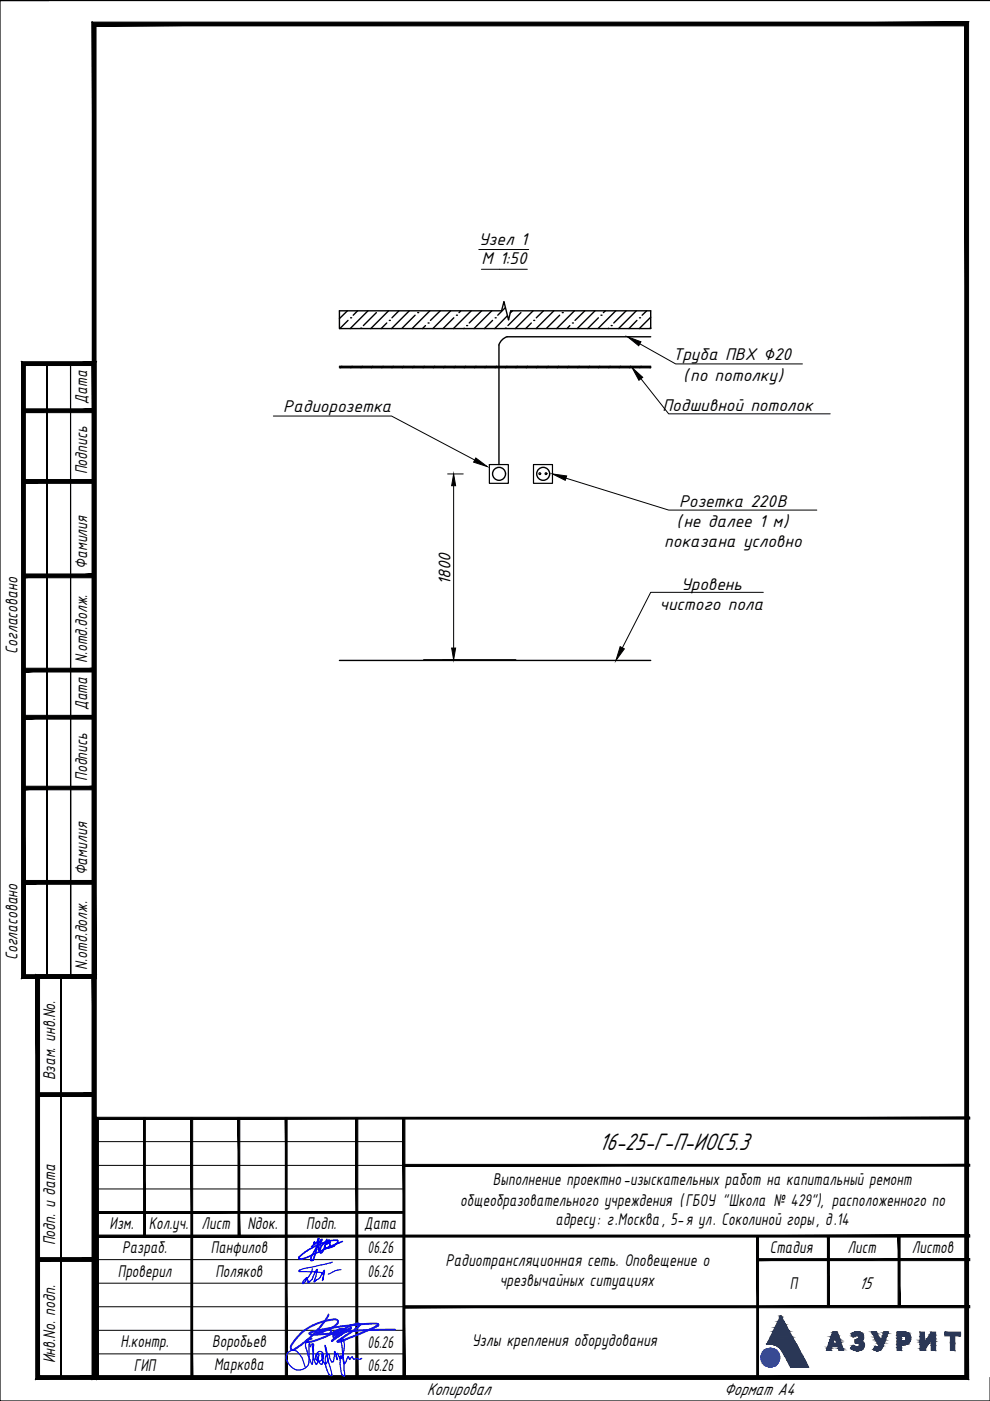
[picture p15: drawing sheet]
<svg xmlns="http://www.w3.org/2000/svg" width="210mm" height="297mm" viewBox="0 0 210 297" stroke-linecap="round" stroke-linejoin="round" font-family="sans-serif">
<defs><g id="words">
<text font-size="5.5" x="127" y="243.9">16-25-Г-П-ИОС5.3</text>
<g font-size="3.9">
<text x="101.5" y="51.9">Узел 1</text>
<text x="102.1" y="56.1">М 1:50</text>
<text x="142.6" y="76.4">Труба ПВХ ∅20</text>
<text x="144.9" y="80.8">(по потолку)</text>
<text x="18.5" y="85.6" transform="rotate(-90 18.5 85.6)">Дата</text>
<text x="60.1" y="87.4">Радиорозетка</text>
<text x="140.5" y="87.2">Подшивной потолок</text>
<text x="18.5" y="100.6" transform="rotate(-90 18.5 100.6)">Подпись</text>
<text x="144" y="107.4">Розетка 220В</text>
<text x="143.4" y="111.8">(не далее 1 м)</text>
<text x="140.8" y="116">показана условно</text>
<text x="18.5" y="120.6" transform="rotate(-90 18.5 120.6)">Фамилия</text>
<text x="95.5" y="124" transform="rotate(-90 95.5 124)">1800</text>
<text x="144.4" y="125.1">Уровень</text>
<text x="139.8" y="129.3">чистого пола</text>
<text x="3.7" y="138.6" transform="rotate(-90 3.7 138.6)">Согласовано</text>
<text x="18.5" y="140.6" transform="rotate(-90 18.5 140.6)">N.отд.долж.</text>
<text x="18.5" y="150.6" transform="rotate(-90 18.5 150.6)">Дата</text>
<text x="18.5" y="165.6" transform="rotate(-90 18.5 165.6)">Подпись</text>
<text x="18.5" y="185.6" transform="rotate(-90 18.5 185.6)">Фамилия</text>
<text x="3.7" y="203.6" transform="rotate(-90 3.7 203.6)">Согласовано</text>
<text x="18.5" y="205.6" transform="rotate(-90 18.5 205.6)">N.отд.долж.</text>
<text x="11.7" y="229.1" transform="rotate(-90 11.7 229.1)">Взам. инв.No.</text>
<text x="104.5" y="251.3">Выполнение проектно-изыскательных работ на капитальный ремонт</text>
<text x="97.6" y="255.6">общеобразовательного учреждения (ГБОУ &quot;Школа № 429&quot;), расположенного по</text>
<text x="23.2" y="260.5">Изм.</text>
<text x="31.5" y="260.5">Кол.уч.</text>
<text x="42.8" y="260.5">Лист</text>
<text x="52.5" y="260.5">Nдок.</text>
<text x="64.9" y="260.5">Подп.</text>
<text x="77.2" y="260.5">Дата</text>
<text x="117.8" y="259.7">адресу: г.Москва, 5-я ул. Соколиной горы, д.14</text>
<text x="11.7" y="264.1" transform="rotate(-90 11.7 264.1)">Подп. и дата</text>
<text x="25.9" y="265.8">Разраб.</text>
<text x="44.7" y="265.8">Панфилов</text>
<text x="77.9" y="265.8">06.26</text>
<text x="94.5" y="268.5">Радиотрансляционная сеть. Оповещение о</text>
<text x="163.2" y="265.8">Стадия</text>
<text x="179.7" y="265.7">Лист</text>
<text x="193.3" y="265.7">Листов</text>
<text x="25" y="270.7">Проверил</text>
<text x="45.7" y="270.7">Поляков</text>
<text x="77.9" y="270.7">06.26</text>
<text x="105.9" y="272.7">чрезвычайных ситуациях</text>
<text x="167.4" y="273.2">П</text>
<text x="182.2" y="273.3">15</text>
<text x="25.6" y="285.7">Н.контр.</text>
<text x="45" y="285.5">Воробьев</text>
<text x="77.9" y="285.8">06.26</text>
<text x="100" y="285.4">Узлы крепления оборудования</text>
<text x="11.7" y="289.1" transform="rotate(-90 11.7 289.1)">Инв.No. подп.</text>
<text x="28.4" y="290.6">ГИП</text>
<text x="45.4" y="290.5">Маркова</text>
<text x="77.9" y="290.8">06.26</text>
<text x="90.5" y="295.8">Копировал</text>
<text x="153.5" y="295.8">Формат А4</text>
</g>
</g></defs>
<g fill="none" stroke="#000" stroke-width=".3">
<path d="M72 65.9h34.3l.5-1.9 1 3.8 .5-1.9h29.7v3.8h-66zM72 78h66M72 77.7h66M72.5 77.7l-.3 .3M73.7 65.9l-1.7 1.6M73.8 67.9l-1.7 1.8M74.3 67.4h.1M74.7 77.7l-.3 .3M75.8 65.9l-.9 .9M76.5 69.6h.1M76.8 77.7l-.3 .3M78 65.9l-3.7 3.8"/>
<path d="M79 77.7l-.3 .3M79.8 66.3l-2.8 2.7M81.2 77.7l-.3 .3M82 68.5l-1.2 1.2M82.4 65.9l-3.8 3.8M82.5 67.9h.1M83.4 77.7l-.3 .3M84.6 65.9l-1.5 1.5M85.6 77.7l-.3 .3M86.8 65.9l-3.8 3.8M87.8 77.7l-.3 .3M88 66.8l-2.7 2.8"/>
<path d="M88.6 66.3h.1M90 77.7l-.3 .3M90.2 69l-.6 .7M90.8 68.5h.1M91.1 65.9l-3.7 3.8M92.2 77.7l-.3 .3M93.3 65.9l-2 2M94.4 77.7l-.3 .3M95.5 65.9l-3.7 3.8M96.2 67.4l-2.3 2.3M96.6 77.7l-.3 .3M96.8 66.8h.1"/>
<path d="M97.7 65.9l-.4 .4M98.4 69.6l-.1 .1M98.7 77.7l-.3 .3M98.9 69h.1M99.9 65.9l-3.8 3.8M100.9 77.7l-.3 .3M102.1 65.9l-2.6 2.6M103.1 77.7l-.3 .3M104.3 65.9l-3.8 3.8M104.4 67.9l-1.7 1.8M105 67.4h.1M105.3 77.7l-.3 .3"/>
<path d="M105.8 73.2v25.3M107.1 69.6h.1M107.1 65.2l-1.6 1.6M107.5 77.7l-.3 .3M107.6 67l-2.7 2.7M108.7 65.9l-.5 .5M109.7 77.7l-.3 .3M110.4 66.3l-2.7 2.7M111.8 77.7l-.2 .3M112.6 68.5l-1.1 1.2M113 65.9l-3.7 3.8M113.2 67.9h.1"/>
<path d="M114 77.7l-.3 .3M115.2 65.9l-1.5 1.5M116.2 77.7l-.2 .3M117.4 65.9l-3.7 3.8M118.4 77.7l-.2 .3M118.7 66.8l-2.8 2.8M119.2 66.3h.1M120.6 77.7l-.3 .3M120.8 69l-.6 .7M121.4 68.5h.1M121.8 65.9l-3.8 3.8M122.8 77.7l-.3 .3"/>
<path d="M124 65.9l-2.1 2M125 77.7l-.3 .3M126.2 65.9l-3.8 3.8M126.9 67.4l-2.3 2.3M127.2 77.7l-.3 .3M127.4 66.8h.1M128.4 65.9l-.5 .4M129 69.6l-.1 .1M129.4 77.7l-.3 .3M129.6 69h.1M130.6 65.9l-3.8 3.8M131.6 77.7l-.3 .3"/>
<path d="M132.8 65.9l-2.7 2.6M133.7 77.7l-.2 .3M134.9 65.9l-3.8 3.8M135 67.9l-1.7 1.8M135.6 67.4h.1M135.9 77.7l-.3 .3M137.1 65.9l-1 .9M137.8 69.6h.1M138 71.4h-30.5a2.82 2.82 0 0 0-1.7 1.7M138 77.8l-.2 .2M138 67.3l-2.4 2.4M89.8 139.9h19.5"/>
<path d="M72 140h66"/>
<circle cx="105.8" cy="100.5" r="1.38"/>
<circle cx="115.2" cy="100.5" r="1.38"/>
</g>
<path d="M101.5 52.9h10.6M102.1 57.1h9.7M135.6 72.9l7.7 4.3h26.8M58 88.2h25l17.6 9.3M135.9 80.3l5.9 7.4h34.2M94.9 100.5h3.3M96.2 103v34.4M120 101.4l21.8 6.7h31.4M93.9 139.9h3.5M161.8 125.6h-23.8l-6 11.8" fill="none" stroke="#000" stroke-width=".21"/>
<path d="M133.1 71.4l2.8 1.1-.5 .8zM100.9 97.1l2.4 1.8-2.9-.9zM134 78l2.3 2-.8 .6zM96.2 100.5l.4 2.5h-.8zM117.1 100.5l3 .4-.3 .9zM95.8 137.4h.8l-.4 2.5zM131.5 137.1l.9 .5-1.8 2.4z" fill="#000" stroke="#000" stroke-width=".21"/>
<!-- layer: 0 -->
<g fill="none" stroke="#000" stroke-width=".25">
<path d="M103.8 98.5h4v4h-4zM113.1 98.5h4v4h-4z"/>
<circle cx="114.4" cy="100.4" r=".19"/>
<circle cx="115.8" cy="100.4" r=".19"/>
</g>
<g fill="#000" stroke="#000" stroke-width=".21">
<path d="M4.6 76.7l.8 .8 15-.8zM5.4 77.5l15-.8-.8 .8zM20.4 76.7l-.8 .8 .8 130zM19.6 77.5l.8 130-.8-.8zM4.6 207.5h15.8l-.8-.8zM4.6 207.5l.8-.8h14.2zM4.6 76.7v130.8l.8-.8zM4.6 76.7l.8 .8v129.2z"/>
<path d="M5 86.7v.8l15-.8zM5 87.5l15-.8v.8z"/>
<path d="M5 101.7v.8l15-.8zM5 102.5l15-.8v.8z"/>
<path d="M5 121.7v.8l15-.8zM5 122.5l15-.8v.8z"/>
<path d="M5 141.7v.8l15-.8zM5 142.5l15-.8v.8z"/>
<path d="M5 151.7v.8l15-.8zM5 152.5l15-.8v.8z"/>
<path d="M5 166.7v.8l15-.8zM5 167.5l15-.8v.8z"/>
<path d="M5 186.7v.8l15-.8zM5 187.5l15-.8v.8z"/>
<path d="M9.9 77.1l.1 130zM9.9 77.1l.1 130z"/>
<path d="M13 207.1v84.9zM13 207.1v84.9z"/>
<path d="M14.9 77.1l.1 130zM14.9 77.1l.1 130z"/>
<path d="M8 231.7v.8l12-.8zM8 232.5l12-.8v.8z"/>
<path d="M8 266.6v.8l12-.8zM8 267.4l12-.8v.8z"/>
<path d="M8.4 291.7l-.8 .8 12-.8zM7.6 292.5l12-.8 .8 .8zM19.6 207.5v84.2l.8 .8zM19.6 207.5l.8-.8v85.8zM8.4 207.5h11.2l.8-.8zM7.6 206.7h12.8l-12 .8zM7.6 206.7l.8 85v-84.2zM7.6 206.7l.8 85-.8 .8z"/>
<path d="M204.6 5.5v286.2l.8 .8zM205.4 4.7v287.8l-.8-287zM20.4 5.5h184.2l.8-.8zM19.6 4.7h185.8l-185 .8zM19.6 4.7l.8 287v-286.2zM19.6 4.7l.8 287-.8 .8zM20.4 291.7l-.8 .8 185-.8zM19.6 292.5l185-.8 .8 .8z"/>
</g>
<path d="M0 .1h10.4M209.9 .1h-209.9v296.9h209.9v-5" fill="none" stroke="#000" stroke-width=".25"/>
<g fill="#000" stroke="#000" stroke-width=".21">
<path d="M30.4 237.1l.4 25v-25zM30.4 237.1l.4 25h-.4z"/>
<path d="M40.5 237.1l.4 54.9v-54.9zM40.5 237.1l.4 54.9h-.4z"/>
<path d="M50.5 237.1l.3 25v-25zM50.5 237.1l.3 25h-.3z"/>
<path d="M60.5 237.1l.4 54.9v-54.9zM60.5 237.1l.4 54.9h-.4z"/>
<path d="M75.4 237.1l.5 54.9v-54.9zM75.4 237.1l.5 54.9h-.5z"/>
<path d="M85.4 237.1l.5 54.9v-54.9zM85.4 237.1l.5 54.9h-.5z"/>
<path d="M20.9 237.3h184.7v-.4zM20.4 236.9h185.2l-184.7 .4zM20.4 236.9l.5 55.1v-54.7zM20.4 236.9l.5 55.1h-.5z"/>
<path d="M20.7 256.9v.3l64.9-.3zM20.7 257.2l64.9-.3v.3z"/>
<path d="M85.6 247.3h120v-.4zM85.6 246.9h120l-120 .4z"/>
<path d="M20.7 261.9v.4l184.9-.4zM20.7 262.3l184.9-.4v.4z"/>
<path d="M85.6 276.8v.5l120-.5zM85.6 277.3l120-.5v.5z"/>
<path d="M160.4 262.1l.4 29.9v-29.9zM160.4 262.1l.4 29.9h-.4z"/>
<path d="M175.4 262.1l.5 15v-15zM175.4 262.1l.5 15h-.5z"/>
<path d="M190.4 262.1l.4 15v-15zM190.4 262.1l.4 15h-.4z"/>
<path d="M160.7 267.3h44.9v-.4zM160.7 266.9h44.9l-44.9 .4z"/>
</g>
<path d="M20.7 242h64.9M20.7 247.1h64.9M20.7 252.1h64.9M20.7 267.1h64.9M20.7 272.1h64.9M20.7 277.1h64.9M20.7 282.1h64.9M20.7 287h64.9" fill="none" stroke="#000" stroke-width=".21"/>
<!-- layer: 0 -->
<path d="M67.2 264.4a.23 .23 0 0 1 .4-.1 .23 .23 0 0 1 0 .4v.4l.4-.4M67.9 264.1l.4-1.4-.8 .9-1.6 3.1a.34 .34 0 0 0 0 .4 .34 .34 0 0 0 .3 .2l.3-.4 .4-1.1 .7-3.2-.4 .7a.33 .33 0 0 1-.2 .4 .33 .33 0 0 1-.4-.1l.1-.3-.2 .6-.5 .4M69.3 262.7l-.6 2.1-.3 .6a.33 .33 0 0 1-.5 .2 .33 .33 0 0 1-.1-.6l.4-.9 .9-.8a.72 .72 0 0 1 .9-.2l-.2 .4-.8 .3 .1-.2h.4a.41 .41 0 0 1 .5 .2 .41 .41 0 0 1-.2 .5l-.3 .2a.35 .35 0 0 1-.4 .1 .35 .35 0 0 1-.2-.4M72.6 263.2l-1.9 .8-5.3 2.5-1.4 .4h-.5a.3 .3 0 0 1-.1-.4 .3 .3 0 0 1 .2-.2l1.3-1 1.9-1.1 2.5-1 1.9-.2a.37 .37 0 0 1 .4 .2 .37 .37 0 0 1-.2 .5l-1.1 .7-1.1 .3" fill="none" stroke="#00f" stroke-width=".34"/>
<!-- layer: Stamp|Stamp$0$_STAMP -->
<g fill="#2a3756" stroke="#2a3756" stroke-width=".21">
<path d="M162.6 285h.1z"/>
<path d="M191.5 283.2h1.5z"/>
<path d="M192.1 284h1z"/>
<path d="M191.7 284.3h1.3z"/>
<path d="M184.8 282.4h.5z"/>
<path d="M187.1 283.3h.9z"/>
<path d="M185.6 286.3h.8z"/>
<path d="M185.8 286.4h.5z"/>
<path d="M181.7 282.3h.2z"/>
<path d="M182 283.9h1z"/>
<path d="M181.8 284h1.2z"/>
<path d="M181.5 284h1.5z"/>
<path d="M181.3 284.7h1.8z"/>
<path d="M181.9 284.8h1.2z"/>
<path d="M180.9 285.2l.1 .1h-.2z"/>
<path d="M182.1 285.5h1.1z"/>
<path d="M180.4 285.9h2.6z"/>
<path d="M181.2 286.3h1.2z"/>
<path d="M181.5 286.4h.6z"/>
<path d="M175.2 286.3h1z"/>
<path d="M165.5 279h.1zM165.5 279h.1z"/>
<path d="M165.5 279l.2 .2zM165.5 279l.2 .2h-.3z"/>
<path d="M165.4 279.2l.4 .1-.1-.1zM165.4 279.2l.4 .1h-.5z"/>
<path d="M165.3 279.3l.8 .7-.3-.7zM165.3 279.3l.8 .7h-1.1z"/>
<path d="M165 280l1.3 .3-.2-.3zM165 280l1.3 .3h-1.4z"/>
<path d="M164.9 280.3l1.6 .5-.2-.5zM164.9 280.3l1.6 .5h-1.9z"/>
<path d="M164.6 280.8l2.2 .4-.3-.4zM164.6 280.8l2.2 .4h-2.4z"/>
<path d="M164.4 281.2l2.5 .3-.1-.3zM164.4 281.2l2.5 .3h-2.6z"/>
<path d="M164.3 281.5l3 .7-.4-.7zM164.3 281.5l3 .7h-3.4z"/>
<path d="M163.9 282.2l3.5 .1zM163.9 282.2l3.5 .1z"/>
<path d="M163.9 282.3l4.1 1.1-.6-1.1zM163.9 282.3l4.1 1.1h-4.7z"/>
<path d="M163.3 283.4l4.8 .3-.1-.3zM163.3 283.4l4.8 .3h-4.9z"/>
<path d="M163.2 283.7l5.3 .6-.4-.6zM163.2 283.7l5.3 .6h-5.6z"/>
<path d="M162.9 284.3l5.6 .1zM162.9 284.3l5.6 .1z"/>
<path d="M162.9 284.4l5.8 .4-.2-.4zM162.9 284.4l5.8 .4h-6z"/>
<path d="M162.7 284.8l6.1 .2-.1-.2zM162.7 284.8l6.1 .2h-6.2z"/>
<path d="M162.6 285h.6zM162.6 285h.7z"/>
<path d="M163.3 285h5.5zM163.3 285h5.5z"/>
<path d="M162.6 285h.6zM162.6 285h.3z"/>
<path d="M163.5 285h5.4zM163.5 285h5.4z"/>
<path d="M162.6 285h.3zM162.6 285h.1z"/>
<path d="M163.7 285h5.2zM163.7 285h5.2z"/>
<path d="M163.7 285l5.2 .1zM163.7 285l5.2 .1z"/>
<path d="M163.8 285.1h5.1zM163.8 285.1h5.1z"/>
<path d="M164 285.1h4.9zM164 285.1h4.9z"/>
<path d="M164.2 285.1l4.8 .1zM164.2 285.1l4.8 .1z"/>
<path d="M164.3 285.2l4.7 .1zM164.3 285.2l4.7 .1z"/>
<path d="M164.5 285.3l4.5 .1zM164.5 285.3l4.5 .1z"/>
<path d="M164.7 285.4h4.4zM164.7 285.4h4.4z"/>
<path d="M164.8 285.4l4.4 .2-.1-.2zM164.8 285.4l4.4 .2h-4.2z"/>
<path d="M165 285.6l4.2 .1zM165 285.6l4.2 .1zM165.1 285.7h4.1zM165.1 285.7h4.1z"/>
<path d="M165.1 285.7l4.2 .1-.1-.1zM165.1 285.7l4.2 .1h-4z"/>
<path d="M165.3 285.8l4 .1v-.1zM165.3 285.8l4 .1h-3.9z"/>
<path d="M165.4 285.9l4 .1-.1-.1zM165.4 285.9l4 .1h-3.9z"/>
<path d="M165.5 286l4 .2-.1-.2zM165.5 286l4 .2h-3.9z"/>
<path d="M165.6 286.2l3.9 .1zM165.6 286.2l3.9 .1z"/>
<path d="M165.7 286.3l3.9 .2-.1-.2zM165.7 286.3l3.9 .2h-3.8z"/>
<path d="M165.8 286.5l3.9 .1-.1-.1zM165.8 286.5l3.9 .1h-3.8z"/>
<path d="M165.9 286.6l4.1 .4-.3-.4zM165.9 286.6l4.1 .4h-3.9z"/>
<path d="M166.1 287l4.2 .6-.3-.6zM166.1 287l4.2 .6h-3.9z"/>
<path d="M166.4 287.6h3.9zM166.4 287.6h3.9z"/>
<path d="M166.4 287.6l4.2 .6-.3-.6zM166.4 287.6l4.2 .6h-3.8z"/>
<path d="M166.8 288.2l3.9 .2-.1-.2zM166.8 288.2l3.9 .2h-3.9z"/>
<path d="M166.8 288.4l4.1 .4-.2-.4zM166.8 288.4l4.1 .4h-3.8z"/>
<path d="M167.1 288.8l4.1 .6-.3-.6zM167.1 288.8l4.1 .6h-3.9z"/>
<path d="M167.3 289.4l4.1 .4-.2-.4zM167.3 289.4l4.1 .4h-3.8z"/>
<path d="M167.6 289.8h3.8zM167.6 289.8h3.3z"/>
<path d="M167.6 289.8h1.9zM167.6 289.8h3.3z"/>
<path d="M200.3 282.4l3.4 .4v-.4zM200.3 282.4l3.4 .4h-3.4z"/>
<path d="M200.3 282.8l3.4 .4v-.4zM200.3 282.8l3.4 .4h-3.4z"/>
<path d="M201.5 283.2l.9 1.6v-1.6zM201.5 283.2l.9 1.6h-.9z"/>
<path d="M201.5 284.8l.9 1.5v-1.5zM201.5 284.8l.9 1.5h-.9z"/>
<path d="M197.4 282.4l1 .6v-.6zM197.4 282.4l1 .6h-1.3z"/>
<path d="M195.1 282.4l.9 1v-1zM195.1 282.4l.9 1h-.9z"/>
<path d="M197.1 283l1.3 .8v-.8zM197.1 283l1.3 .8h-1.8z"/>
<path d="M197.5 283.8l.9 .1zM197.5 283.8l.9 .1z"/>
<path d="M196.6 283.8h.9zM196.6 283.8l.8 .1z"/>
<path d="M196.6 283.9h.8zM196.6 283.9h.8z"/>
<path d="M197.5 283.9l.9 .1v-.1zM197.5 283.9l.9 .1h-1z"/>
<path d="M196.5 283.9l.8 .2 .1-.2zM196.5 283.9l.8 .2h-.9z"/>
<path d="M196.4 284.1h.9zM196.4 284.1l.9 .1z"/>
<path d="M195.1 283.4l.9 .8v-.8zM195.1 283.4l.9 .8h-.9z"/>
<path d="M197.4 284l1 .4v-.4zM197.4 284l1 .4h-1z"/>
<path d="M195.1 284.2l.9 .2v-.2zM195.1 284.2l.9 .2h-.9z"/>
<path d="M197.4 284.4l1 .1zM197.4 284.4l1 .1z"/>
<path d="M196.4 284.2l.7 .4 .2-.4zM196.4 284.2l.7 .4h-.9z"/>
<path d="M196.2 284.6h.9zM196.2 284.6h.9z"/>
<path d="M195.1 284.4l.9 .2v-.2zM195.1 284.4l.9 .2h-.9z"/>
<path d="M196.1 284.6l.8 .2 .2-.2zM196.1 284.6l.8 .2h-.9z"/>
<path d="M196 284.8h.9zM196 284.8l.9 .1z"/>
<path d="M195.1 284.6l.9 .3v-.3zM195.1 284.6l.9 .3h-.9z"/>
<path d="M195.1 284.9l1.7 .2 .1-.2zM195.1 284.9l1.7 .2h-1.7z"/>
<path d="M197.4 284.5l1 .8v-.8zM197.4 284.5l1 .8h-1z"/>
<path d="M195.1 285.1l1.1 .9 .6-.9zM195.1 285.1l1.1 .9h-1.1z"/>
<path d="M197.4 285.3l1 1v-1zM197.4 285.3l1 1h-1z"/>
<path d="M195.1 286l.9 .3 .2-.3zM195.1 286l.9 .3h-.9z"/>
<path d="M190.2 282.4h1.7zM190.2 282.4h1.7z"/>
<path d="M190.2 282.4h1.9zM190.2 282.4h1.9z"/>
<path d="M190.2 282.4l2 .1zM190.2 282.4l2 .1z"/>
<path d="M190.2 282.5h2.2zM190.2 282.5h2.2z"/>
<path d="M190.2 282.5l2.3 .1zM190.2 282.5l2.3 .1z"/>
<path d="M190.2 282.6h2.4zM190.2 282.6h2.4z"/>
<path d="M190.2 282.6l2.5 .2-.1-.2zM190.2 282.6l2.5 .2h-2.5z"/>
<path d="M190.2 282.8l2.6 .1zM190.2 282.8l2.6 .1z"/>
<path d="M190.2 282.9h2.7zM190.2 282.9h2.7z"/>
<path d="M190.2 282.9l2.7 .1zM190.2 282.9l2.7 .1z"/>
<path d="M190.2 283l2.8 .1zM190.2 283l2.8 .1z"/>
<path d="M190.2 283.1l2.8 .1zM190.2 283.1l2.8 .1z"/>
<path d="M191.1 283.2h1.9zM191.1 283.2h1.9zM191.5 283.2h1.5z"/>
<path d="M191.8 283.2h1.2zM191.8 283.2h1.2z"/>
<path d="M191.8 283.2l1.2 .1zM191.8 283.2l1.2 .1z"/>
<path d="M191.9 283.3h1.1zM191.9 283.3h1.1z"/>
<path d="M191.9 283.3l1.1 .1zM191.9 283.3l1.1 .1z"/>
<path d="M192 283.4h1zM192 283.4h1z"/>
<path d="M192.1 283.4l1 .1zM192.1 283.4l1 .1z"/>
<path d="M192.1 283.5h1zM192.1 283.5h1z"/>
<path d="M192.1 283.5l1 .1zM192.1 283.5l1 .1z"/>
<path d="M190.2 283.2l.9 .5v-.5zM190.2 283.2l.9 .5h-.9z"/>
<path d="M192.1 283.6l1 .1v-.1zM192.1 283.6l1 .1h-1zM192.1 283.7h1zM192.1 283.7h1z"/>
<path d="M192.1 283.7l1 .2v-.2zM192.1 283.7l1 .2h-1z"/>
<path d="M192.1 283.9l1 .1zM192.1 283.9l1 .1z"/>
<path d="M192.1 284h1zM192.1 284h1zM192.1 284h1z"/>
<path d="M192.1 284h1zM192.1 284l.9 .1z"/>
<path d="M192.1 284.1h.9zM192 284.1h1z"/>
<path d="M192 284.1l1 .1zM192 284.1l1 .1z"/>
<path d="M192 284.2h1zM191.9 284.2h1.1z"/>
<path d="M191.9 284.2l1.1 .1zM191.9 284.3h1.1z"/>
<path d="M191.9 284.3h1.1zM191.8 284.3h1.2z"/>
<path d="M191.8 284.3h1.2zM191.7 284.3h1.3zM191.5 284.3h1.5z"/>
<path d="M190.2 283.7l.9 .6v-.6zM190.2 283.7l.9 .6h-.9z"/>
<path d="M190.2 284.3h2.8zM190.2 284.3h2.8z"/>
<path d="M190.2 284.3h2.8zM190.2 284.3l2.8 .1z"/>
<path d="M190.2 284.4h2.8zM190.2 284.4h2.8z"/>
<path d="M190.2 284.4l2.6 .2 .2-.2zM190.2 284.4l2.6 .2h-2.6z"/>
<path d="M190.2 284.6l2.5 .2 .1-.2zM190.2 284.6l2.5 .2h-2.5z"/>
<path d="M190.2 284.8l2.4 .1 .1-.1zM190.2 284.8l2.4 .1h-2.4z"/>
<path d="M190.2 284.9h2.4zM190.2 284.9l2.2 .1z"/>
<path d="M190.2 285h2.2zM190.2 285l2 .1z"/>
<path d="M190.2 285.1h2zM190.2 285.1h1.9z"/>
<path d="M190.2 285.1h1.6zM190.2 285.1h1.9z"/>
<path d="M190.2 285.1h1.6zM190.2 285.1h1.3z"/>
<path d="M190.2 285.1l.9 .6v-.6zM190.2 285.1l.9 .6h-.9z"/>
<path d="M190.2 285.7l.9 .6v-.6zM190.2 285.7l.9 .6h-.9z"/>
<path d="M184.8 282.4h1.1zM184.8 282.4h1.1z"/>
<path d="M187.4 282.4h.8zM187.4 282.4h.8z"/>
<path d="M187.4 282.4h1zM187.4 282.4h1z"/>
<path d="M187.4 282.4h1zM187.4 282.4l.9 .1z"/>
<path d="M187.4 282.5l.9 .2v-.2zM187.4 282.5l.9 .2h-1z"/>
<path d="M184.8 282.4l1.3 .4-.2-.4zM184.8 282.4l1.3 .4h-1.1z"/>
<path d="M185 282.8l1.1 .1zM185 282.8l1.1 .1z"/>
<path d="M187.3 282.7l.7 .6 .3-.6zM187.3 282.7l.7 .6h-.9zM187.1 283.3h.9z"/>
<path d="M185 282.9l1.4 .6-.3-.6zM185 282.9l1.4 .6h-1z"/>
<path d="M185.4 283.5l1.1 .3-.1-.3zM185.4 283.5l1.1 .3h-1z"/>
<path d="M187.1 283.3l.7 .6 .2-.6zM187.1 283.3l.7 .6h-.9z"/>
<path d="M185.5 283.8l1.1 .2-.1-.2zM185.5 283.8l1.1 .2h-1z"/>
<path d="M186.9 283.9l.8 .2 .1-.2zM186.9 283.9l.8 .2h-.9z"/>
<path d="M186.8 284.1l.9 .2v-.2zM186.8 284.1l.9 .2h-.9z"/>
<path d="M185.6 284l1.1 .3-.1-.3zM185.6 284l1.1 .3h-.9z"/>
<path d="M186.8 284.3h.9zM186.8 284.3h.8zM186.7 284.3h.9zM186.7 284.3h.9z"/>
<path d="M185.8 284.3h.9zM185.8 284.3h.9z"/>
<path d="M185.8 284.3l1.7 .4 .1-.4zM185.8 284.3l1.7 .4h-1.5z"/>
<path d="M186 284.7l1.4 .2 .1-.2zM186 284.7l1.4 .2h-1.3z"/>
<path d="M186.1 284.9l1.1 .4 .2-.4zM186.1 284.9l1.1 .4h-.9z"/>
<path d="M186.3 285.3h.9zM186.3 285.3l.9 .1z"/>
<path d="M186.3 285.4h.9zM186.3 285.4h.9zM186.3 285.4h.9zM186.3 285.4h.9z"/>
<path d="M185.5 285.5h.2zM185.5 285.5h.2z"/>
<path d="M186.3 285.4h.9zM186.3 285.4l.9 .1z"/>
<path d="M185.5 285.5h.3zM185.5 285.5h.3z"/>
<path d="M186.3 285.5l.9 .1zM186.3 285.5l.9 .1h-1z"/>
<path d="M185.5 285.5l.3 .1zM185.5 285.5l.3 .1z"/>
<path d="M185.5 285.6h.4zM185.5 285.6h.4z"/>
<path d="M186.2 285.6h1zM186.1 285.6h1z"/>
<path d="M185.5 285.6h.5zM185.5 285.6h.5z"/>
<path d="M186.1 285.6h1zM186.1 285.6h1z"/>
<path d="M185.5 285.6h.6zM185.5 285.6h.6z"/>
<path d="M185.5 285.6h1.6zM185.5 285.6h1.6z"/>
<path d="M185.5 285.6l1.6 .1v-.1zM185.5 285.6l1.6 .1h-1.7z"/>
<path d="M185.4 285.7l1.5 .2 .2-.2zM185.4 285.7l1.5 .2h-1.6z"/>
<path d="M185.3 285.9h1.6zM185.3 285.9h1.6z"/>
<path d="M185.3 285.9h1.6zM185.3 285.9l1.6 .1z"/>
<path d="M185.2 286h1.7zM185.2 286l1.6 .1zM185.2 286.1h1.6zM185.2 286.1h1.6z"/>
<path d="M185.2 286.1h1.6zM185.2 286.1l1.5 .1z"/>
<path d="M185.2 286.2h1.5zM185.2 286.2h1.5z"/>
<path d="M185.3 286.2h1.4zM185.3 286.2h1.3z"/>
<path d="M185.3 286.2h1.3zM185.3 286.2h1.3z"/>
<path d="M185.4 286.2h1.2zM185.4 286.2l1.2 .1z"/>
<path d="M185.5 286.3h1.1zM185.5 286.3h1z"/>
<path d="M185.5 286.3h1zM185.5 286.3h.9zM185.6 286.3h.8z"/>
<path d="M185.6 286.3h.8zM185.6 286.3l.7 .1z"/>
<path d="M185.7 286.4h.6zM185.7 286.4h.6z"/>
<path d="M185.9 286.4h.2zM185.8 286.4h.3z"/>
<path d="M181.7 282.3h.4zM181.6 282.3h.5z"/>
<path d="M181.6 282.3l.5 .1zM181.5 282.4h.6z"/>
<path d="M181.5 282.4h.7zM181.3 282.4h.9z"/>
<path d="M181.3 282.4h1zM181.3 282.4h1z"/>
<path d="M181.3 282.4h1.1zM181.2 282.4h1.2z"/>
<path d="M181.2 282.4l1.3 .1zM181.1 282.5h1.4z"/>
<path d="M181.1 282.5h1.4zM181 282.5h1.5z"/>
<path d="M181 282.5l1.6 .1zM180.9 282.6h1.7zM180.9 282.6h1.7zM180.9 282.6h1.7z"/>
<path d="M180.9 282.6h1.8zM180.7 282.6h2z"/>
<path d="M180.7 282.6l2.1 .1zM180.7 282.6l2.1 .1z"/>
<path d="M180.7 282.7h2.1zM180.6 282.7h2.2z"/>
<path d="M180.6 282.7l2.3 .1zM180.6 282.7l2.3 .1h-2.4zM180.5 282.8h2.4zM180.5 282.8h2.4z"/>
<path d="M180.5 282.8l2.5 .2-.1-.2zM180.5 282.8l2.5 .2h-2.4zM180.6 283h2.4zM180.6 283h2.4z"/>
<path d="M180.6 283l2.4 .2v-.2zM180.6 283l2.4 .2h-2.3z"/>
<path d="M180.7 283.2h2.4zM180.7 283.2h2.4z"/>
<path d="M180.7 283.2h1zM180.7 283.2h.9z"/>
<path d="M181.7 283.2h1.4zM181.7 283.2h1.4z"/>
<path d="M180.7 283.2h.9zM180.7 283.2h.8z"/>
<path d="M181.8 283.2h1.3zM181.8 283.2h1.3z"/>
<path d="M181.9 283.2h1.2zM181.9 283.2h1.2zM181.9 283.2h1.2zM181.9 283.2h1.2z"/>
<path d="M180.7 283.2h.8zM180.7 283.2h.7z"/>
<path d="M181.9 283.2l1.2 .1zM181.9 283.2l1.2 .1z"/>
<path d="M180.7 283.2h.7zM180.7 283.2l.5 .1zM180.8 283.3h.4zM180.8 283.3h.4z"/>
<path d="M182 283.3h1.1zM182 283.3h1.1z"/>
<path d="M182 283.3h1.1zM182 283.3h1.1z"/>
<path d="M180.8 283.3h.4zM180.8 283.3l.3 .1z"/>
<path d="M182.1 283.3l1 .1zM182.1 283.3l1 .1z"/>
<path d="M180.8 283.4h.3zM180.8 283.4h.1z"/>
<path d="M182.1 283.4l1 .1zM182.1 283.4l1 .1zM182.2 283.5h.9zM182.2 283.5h.9z"/>
<path d="M182.2 283.5l.9 .1zM182.2 283.5l.9 .1z"/>
<path d="M182.2 283.6h.9zM182.2 283.6h.9z"/>
<path d="M182.2 283.6l.9 .1zM182.2 283.6l.9 .1z"/>
<path d="M182.1 283.7h1zM182.1 283.7h1z"/>
<path d="M182.1 283.7h1zM182.1 283.7l.9 .1zM182.1 283.8h.9zM182.1 283.8h.9z"/>
<path d="M182.1 283.8h.9zM182.1 283.8h.9z"/>
<path d="M182 283.8h1zM182 283.8l1 .1zM182 283.9h1z"/>
<path d="M182 283.9h1zM182 283.9h1z"/>
<path d="M181.9 283.9h1.1zM181.9 283.9h1.1z"/>
<path d="M181.9 283.9l1.1 .1zM181.8 284h1.2zM181.6 284h1.4z"/>
<path d="M181.6 284h1.4zM181.5 284h1.5zM181.3 284h1.7z"/>
<path d="M181.3 284h1.7zM181.3 284l1.6 .1z"/>
<path d="M181.3 284.1l1.5 .1 .1-.1zM181.3 284.1l1.5 .1h-1.5z"/>
<path d="M181.3 284.2h1.5zM181.3 284.2l1.4 .1z"/>
<path d="M181.3 284.3h1.4zM181.3 284.3h1.3z"/>
<path d="M181.3 284.3h1.4zM181.3 284.3h1.4z"/>
<path d="M181.3 284.3l1.5 .1zM181.3 284.3l1.5 .1z"/>
<path d="M181.3 284.4l1.5 .1zM181.3 284.4l1.5 .1z"/>
<path d="M181.3 284.5h1.6zM181.3 284.5h1.6z"/>
<path d="M181.3 284.5l1.7 .1zM181.3 284.5l1.7 .1z"/>
<path d="M181.3 284.6l1.8 .1zM181.3 284.6l1.8 .1z"/>
<path d="M181.3 284.7h1.8zM181.3 284.7h1.8zM181.3 284.7h1.8z"/>
<path d="M181.6 284.7l1.5 .1zM181.6 284.7l1.5 .1zM181.9 284.8h1.2z"/>
<path d="M181.9 284.8h1.2zM181.9 284.8h1.2z"/>
<path d="M182 284.8h1.1zM182 284.8h1.1zM182.1 284.8h1zM182.1 284.8h1z"/>
<path d="M182.1 284.8h1zM182.1 284.8h1z"/>
<path d="M182.1 284.8l1.1 .1zM182.1 284.8l1.1 .1zM182.2 284.9h1zM182.2 284.9h1z"/>
<path d="M182.2 284.9h1zM182.2 284.9h1z"/>
<path d="M182.2 284.9l1 .1zM182.2 284.9l1 .1z"/>
<path d="M182.2 285h1zM182.2 285h1z"/>
<path d="M182.2 285l1 .1zM182.2 285l1 .1z"/>
<path d="M182.2 285.1h1zM182.2 285.1h1z"/>
<path d="M182.2 285.1l1 .1zM182.2 285.1l1 .1z"/>
<path d="M182.2 285.2l1 .1zM182.2 285.2l1 .1z"/>
<path d="M180.8 285.3h.2zM180.8 285.3h.2z"/>
<path d="M182.2 285.3h1zM182.2 285.3h1zM182.2 285.3h1zM182.2 285.3h1z"/>
<path d="M180.8 285.3l.3 .1zM180.8 285.3l.3 .1z"/>
<path d="M182.2 285.3l1 .1zM182.2 285.3l1 .1z"/>
<path d="M182.2 285.4h1zM182.2 285.4h1z"/>
<path d="M180.8 285.4h.4zM180.8 285.4h.4h-.5z"/>
<path d="M182.2 285.4h1zM182.1 285.4h1.1z"/>
<path d="M182.1 285.4l1.1 .1zM182.1 285.4l1.1 .1zM182 285.5h1.2z"/>
<path d="M180.7 285.4l.7 .1zM180.7 285.4l.7 .1z"/>
<path d="M180.6 285.5h.8zM180.6 285.5h.8z"/>
<path d="M182 285.5h1.2zM181.9 285.5h1.3z"/>
<path d="M181.9 285.5l1.3 .1zM181.9 285.5l1.3 .1z"/>
<path d="M180.6 285.5l.9 .1zM180.6 285.5l.9 .1z"/>
<path d="M180.6 285.6h1zM180.6 285.6h1z"/>
<path d="M181.9 285.6h1.3zM181.7 285.6h1.5z"/>
<path d="M180.6 285.6h1.1zM180.6 285.6h1.1z"/>
<path d="M180.6 285.6h2.6zM180.6 285.6h2.5z"/>
<path d="M180.6 285.6l2.5 .1v-.1zM180.6 285.6l2.5 .1h-2.6z"/>
<path d="M180.5 285.7h2.6zM180.5 285.7h2.6z"/>
<path d="M180.5 285.7h2.6zM180.5 285.7l2.5 .1z"/>
<path d="M180.4 285.8h2.6zM180.4 285.8h2.6zM180.4 285.8h2.6zM180.4 285.8h2.6z"/>
<path d="M180.4 285.8h2.6zM180.4 285.8l2.6 .1zM180.4 285.9h2.6z"/>
<path d="M180.5 285.9h2.5zM180.5 285.9h2.5z"/>
<path d="M180.5 285.9h2.5zM180.5 285.9l2.4 .1z"/>
<path d="M180.6 286h2.3zM180.6 286h2.3z"/>
<path d="M180.6 286h2.3zM180.6 286l2.2 .1zM180.8 286.1h2zM180.8 286.1h2z"/>
<path d="M180.8 286.1h2zM180.8 286.1l1.9 .1z"/>
<path d="M180.9 286.2h1.8zM180.9 286.2h1.7z"/>
<path d="M181 286.2h1.6zM181 286.2h1.5z"/>
<path d="M181.1 286.2h1.4zM181.1 286.2l1.3 .1zM181.2 286.3h1.2z"/>
<path d="M181.2 286.3h1.2zM181.2 286.3h1.1z"/>
<path d="M181.4 286.3h.9zM181.4 286.3l.8 .1z"/>
<path d="M181.4 286.4h.8zM181.4 286.4h.7z"/>
<path d="M181.5 286.4h.4zM181.6 286.4h.3z"/>
<path d="M176.5 282.4h1zM176.5 282.4h1z"/>
<path d="M176.5 282.4l1.1 .2-.1-.2zM176.5 282.4l1.1 .2h-1.1z"/>
<path d="M176.5 282.6l1.3 .5-.2-.5zM176.5 282.6l1.3 .5h-1.5z"/>
<path d="M176.3 283.1l1.5 .2v-.2zM176.3 283.1l1.5 .2h-1.6z"/>
<path d="M177 283.3h.8zM177 283.3h.8z"/>
<path d="M176.2 283.3h.8zM176.2 283.3l.8 .1z"/>
<path d="M177 283.3l.9 .2-.1-.2zM177 283.3l.9 .2h-.8z"/>
<path d="M176.2 283.4l.8 .1v-.1zM176.2 283.4l.8 .1h-.9z"/>
<path d="M176.1 283.5l.9 .1zM176.1 283.5l.9 .1z"/>
<path d="M177.1 283.5l1 .4-.2-.4zM177.1 283.5l1 .4h-.9z"/>
<path d="M176.1 283.6l.7 .4 .2-.4zM176.1 283.6l.7 .4h-.8z"/>
<path d="M177.2 283.9l.9 .2v-.2zM177.2 283.9l.9 .2h-.9z"/>
<path d="M177.2 284.1l1 .2-.1-.2zM177.2 284.1l1 .2h-.9z"/>
<path d="M177.3 284.3l1 .3-.1-.3zM177.3 284.3l1 .3h-.9z"/>
<path d="M176 284l.7 .6 .1-.6zM176 284l.7 .6h-.9z"/>
<path d="M175.8 284.6l.9 .1zM175.8 284.6l.9 .1z"/>
<path d="M177.4 284.6l.9 .2v-.2zM177.4 284.6l.9 .2h-.9z"/>
<path d="M175.8 284.7h.9zM175.8 284.7l.8 .1z"/>
<path d="M175.7 284.8l2.8 .4-.2-.4zM175.7 284.8l2.8 .4h-2.9z"/>
<path d="M175.6 285.2l3 .3-.1-.3zM175.6 285.2l3 .3h-3.1z"/>
<path d="M175.5 285.5l.9 .2v-.2zM175.5 285.5l.9 .2h-1z"/>
<path d="M177.7 285.5l1 .4-.1-.4zM177.7 285.5l1 .4h-.9z"/>
<path d="M175.4 285.7l.9 .2 .1-.2zM175.4 285.7l.9 .2h-1z"/>
<path d="M177.8 285.9l1 .3-.1-.3zM177.8 285.9l1 .3h-1z"/>
<path d="M175.3 285.9l.9 .4 .1-.4zM175.3 285.9l.9 .4h-1zM175.2 286.3h1z"/>
<path d="M177.8 286.2l1.1 .1-.1-.1zM177.8 286.2l1.1 .1h-1z"/>
<path d="M177.9 286.3h1zM178.4 286.3h.5zM177.9 286.3h1z"/>
<path d="M175.3 286.3h.9zM175.3 286.3h.9z"/>
</g>
<g fill="#1447b7" stroke="#1447b7" stroke-width=".21">
<path d="M163.2 285.9h.3z"/>
<path d="M162.9 285.9h.9z"/>
<path d="M161.4 288.4h3.8z"/>
<path d="M161.6 288.8h3.5z"/>
<path d="M161.7 289h3.3z"/>
<path d="M162.6 289.7h1.5z"/>
<path d="M163.1 289.8h.5z"/>
<path d="M163.2 285.9h.5zM163 285.9h.7z"/>
<path d="M163 285.9h.8zM162.9 285.9h.9zM162.9 285.9h.9z"/>
<path d="M162.9 285.9h1zM162.7 285.9h1.2z"/>
<path d="M162.7 285.9l1.3 .1zM162.6 286h1.4z"/>
<path d="M162.6 286h1.5zM162.5 286h1.6z"/>
<path d="M162.5 286l1.8 .1zM162.4 286.1h1.9z"/>
<path d="M162.4 286.1h1.9zM162.4 286.1h1.9z"/>
<path d="M162.3 286.1l2.2 .1zM162.2 286.2h2.3z"/>
<path d="M162.2 286.2h2.3zM162.2 286.2h2.3z"/>
<path d="M162.2 286.2l2.4 .1zM162.1 286.3h2.5z"/>
<path d="M162.1 286.3h2.5zM162.1 286.3h2.5z"/>
<path d="M162.1 286.3l2.6 .1zM162.1 286.3l2.6 .1h-2.7z"/>
<path d="M162 286.4l2.8 .1zM161.9 286.5h2.9z"/>
<path d="M161.9 286.5h2.9zM161.9 286.5h2.9z"/>
<path d="M161.8 286.5l3.1 .1zM161.8 286.5l3.1 .1h-3.1z"/>
<path d="M161.8 286.6l3.2 .1zM161.8 286.6l3.2 .1z"/>
<path d="M161.7 286.7l3.3 .1zM161.7 286.7l3.3 .1z"/>
<path d="M161.7 286.8l3.4 .1-.1-.1zM161.7 286.8l3.4 .1h-3.5z"/>
<path d="M161.6 286.9h3.5zM161.6 286.9h3.5z"/>
<path d="M161.6 286.9l3.5 .1zM161.6 286.9l3.5 .1z"/>
<path d="M161.5 287l3.7 .1zM161.5 287l3.7 .1z"/>
<path d="M161.5 287.1l3.7 .1v-.1zM161.5 287.1l3.7 .1h-3.7z"/>
<path d="M161.5 287.2l3.7 .1zM161.5 287.2l3.7 .1z"/>
<path d="M161.4 287.3l3.9 .1zM161.4 287.3l3.9 .1z"/>
<path d="M161.4 287.4l3.9 .1zM161.4 287.4l3.9 .1z"/>
<path d="M161.4 287.5l3.9 .1zM161.4 287.5l3.9 .1z"/>
<path d="M161.4 287.6h3.9zM161.4 287.6h3.9z"/>
<path d="M161.3 287.6l4 .1zM161.3 287.6l4 .1z"/>
<path d="M161.3 287.7l4 .2v-.2zM161.3 287.7l4 .2h-4z"/>
<path d="M161.3 287.9h4zM161.3 287.9h4z"/>
<path d="M161.3 287.9l4 .2v-.2zM161.3 287.9l4 .2h-3.9z"/>
<path d="M161.4 288.1h3.9zM161.4 288.1h3.9z"/>
<path d="M161.4 288.1l3.9 .1v-.1zM161.4 288.1l3.9 .1h-3.9z"/>
<path d="M161.4 288.2l3.9 .1zM161.4 288.2l3.9 .1z"/>
<path d="M161.4 288.3l3.8 .1 .1-.1zM161.4 288.3l3.8 .1h-3.8zM161.4 288.4h3.8z"/>
<path d="M161.5 288.4l3.7 .2v-.2zM161.5 288.4l3.7 .2h-3.7z"/>
<path d="M161.5 288.6h3.7zM161.5 288.6l3.6 .1z"/>
<path d="M161.5 288.7h3.6zM161.5 288.7h3.6z"/>
<path d="M161.5 288.7l3.6 .1v-.1zM161.5 288.7l3.6 .1h-3.5zM161.6 288.8h3.5z"/>
<path d="M161.6 288.8l3.4 .2 .1-.2zM161.6 288.8l3.4 .2h-3.3zM161.7 289h3.3z"/>
<path d="M161.7 289l3.2 .1 .1-.1zM161.7 289l3.2 .1h-3.1z"/>
<path d="M161.8 289.1h3.1zM161.8 289.1h3z"/>
<path d="M161.8 289.1h3zM161.8 289.1l3 .1z"/>
<path d="M161.9 289.2l2.8 .1 .1-.1zM161.9 289.2l2.8 .1h-2.7zM162 289.3h2.7zM162 289.3h2.7z"/>
<path d="M162 289.3h2.7zM162 289.3l2.6 .1z"/>
<path d="M162.1 289.4h2.5zM162.1 289.4l2.4 .1z"/>
<path d="M162.2 289.5h2.3zM162.2 289.5h2.3z"/>
<path d="M162.2 289.5h2.3zM162.2 289.5h2.1z"/>
<path d="M162.3 289.5h2zM162.3 289.5l2 .1z"/>
<path d="M162.4 289.6h1.9zM162.4 289.6h1.8z"/>
<path d="M162.4 289.6h1.8zM162.4 289.6l1.7 .1zM162.6 289.7h1.5z"/>
<path d="M162.6 289.7h1.5zM162.6 289.7h1.4z"/>
<path d="M162.7 289.7h1.3zM162.7 289.7l1.1 .1zM162.8 289.8h1zM162.8 289.8h1z"/>
<path d="M162.8 289.8h1zM162.8 289.8h.9z"/>
<path d="M163 289.8h.7zM163 289.8h.6z"/>
<path d="M163.1 289.8h.4zM163.1 289.8h.4z"/>
</g>
<!-- layer: 0 -->
<path d="M70.4 267.6l-6.9 1.7a.19 .19 0 0 0-.1 .2 .19 .19 0 0 0 .3 .1l4.5 .2 .4 .5-.2 1.2 .4-2.2-1 1.6-1.2 .9 .4-1.3 .2-1.4-1 2.2-.7 .5a.18 .18 0 0 1-.3 .1 .18 .18 0 0 1 .1-.3l-.1-.4a.22 .22 0 0 0-.2-.3 .22 .22 0 0 0-.2 .3l-.6 .5a.19 .19 0 0 0-.1 .3 .19 .19 0 0 0 .3 0l1.5-2 .3-1M72.3 269.2l-1.2 .2-1.5 .8" fill="none" stroke="#00f" stroke-width=".25"/>
<!-- layer: Stamp|_TEXT -->
<path d="M69.6 278.6l-.7 1.4-2.5 2.9-1.9 1.7-2 1.4-.4 .2-.4-.2-.1-.7 1.3-1.7 1.1-1.2 1.8-1.2 1.1-.5 2.3-.8 1.4-.2h.6l.4 .2v.4l-.6 .7-1.4 .8-2 .8a.26 .26 0 0 1-.2 .2 .26 .26 0 0 1-.3-.2l1.4-.6 1.1-.2a.53 .53 0 0 1 .6 .4 .53 .53 0 0 1-.4 .6l-.7 .5-1.2 .5-1.6 .5-1.1 .2a.21 .21 0 0 1-.3-.1 .21 .21 0 0 1 .2-.3l1-.3M69.7 278.8l-1.7 2.6-2.6 2.6-2.9 2.1-.6 .1-.2-.2v-.6l1-1.4 1.5-1.6 1.2-.9 1.7-.8 2.2-.6 1.6-.3 .7 .2 .1 .5-.5 .6-1.7 .9-2 .9a.18 .18 0 0 1-.3-.1 .18 .18 0 0 1 .2-.2l1.2-.5 1-.2a.54 .54 0 0 1 .6 .3 .54 .54 0 0 1-.3 .7l-.6 .5-1.6 .6-1.4 .5-.9 .1a.26 .26 0 0 1-.4-.1 .26 .26 0 0 1 .3-.4l.8-.2M83.7 281.8l-6.8 .2-4.6 .3-2.6 .4-3.7 .2a.23 .23 0 0 1-.4-.1 .23 .23 0 0 1 .1-.3l2-.6 3.6-.6 5.7-.6 2.8-.1a.27 .27 0 0 1 .4 .2 .27 .27 0 0 1-.3 .3l-4.8 2.1-2.9 1.1-.7 .1 3.7-2.5 .9-.8a.31 .31 0 0 0 .1-.5 .31 .31 0 0 0-.5 0l-1.7 .5-.8 .5-.9 .7-2 2 4.2-2.8-3.5 1.5a.27 .27 0 0 1-.5-.2 .27 .27 0 0 1 .4-.3l1.3-.7 .6-.1a.25 .25 0 0 1 .4 .1 .25 .25 0 0 1-.3 .3l-.6 .7-1.1 .7a.36 .36 0 0 1-.6-.1 .36 .36 0 0 1 .3-.5l1.4-1.2-1.3 .5-1.2 .8M83.8 281.9l-6.4 .2-8.8 .8h-2.9a.23 .23 0 0 1 0-.3 .23 .23 0 0 1 .3 0l2.1-.6 4-.7 5.3-.6h2.6a.22 .22 0 0 1 .3 .2 .22 .22 0 0 1-.2 .2l-4 1.8-4.3 1.7a.17 .17 0 0 1-.2 0 .17 .17 0 0 1 0-.3 .17 .17 0 0 1 .2 0l3.4-2.3 1-.8a.29 .29 0 0 0 .1-.5 .29 .29 0 0 0-.5 0l-1 .3-1.3 .5-1.3 1-1.8 1.9 4.1-2.8-3.4 1.5a.27 .27 0 0 1-.5-.2 .27 .27 0 0 1 .4-.3l1.2-.7 .8-.1a.2 .2 0 0 1 .2 .1 .2 .2 0 0 1-.1 .2l-.9 1-1.1 .5a.35 .35 0 0 1-.4-.2 .35 .35 0 0 1 .3-.5l1.3-1.1-1.3 .5-1.1 .8" fill="none" stroke="#1616e3" stroke-width=".3"/>
<path d="M65.5 285v4l-.3 .6-.6 .5-1 .4-1.2-.2-1.1-1-.5-.9-.1-.8 .3-.8 .6-.4 .6-.2 .7 .3 1.2 1.4 .6 1.9M65.8 285.6l-.2-.8-.3-.2h-.3l-.2 .3v.6l.5 1.9 .7 1.6a.18 .18 0 0 0 .2 .2 .18 .18 0 0 0 .1-.2l.2-3.6a.24 .24 0 0 0 0-.4 .24 .24 0 0 0-.4 .1l.3 2.4 .4 1.5a.24 .24 0 0 0 .3 .3 .24 .24 0 0 0 .2-.3l.3-1.7a.4 .4 0 0 0-.6-.2 .4 .4 0 0 0-.1 .6l.1 .5 .6 .6a.42 .42 0 0 0 .3 .4 .42 .42 0 0 0 .5-.1l.2-1.9-.2-.4-.3-.3-.6 .1-.3 .4-.1 .4 .3 .8a.34 .34 0 0 0 .2 .4 .34 .34 0 0 0 .4-.1l.5-.6-.2-.8v1l.3 .8a.36 .36 0 0 0 .4 .3 .36 .36 0 0 0 .3-.4l.2-.9-.6-2.7 .3 1.9 1.2 4.3a.28 .28 0 0 1-.3 .3 .28 .28 0 0 1-.3-.3l-.7-1.4-.1-.8v-1.3l.4-.7a.3 .3 0 0 1 .3 0 .3 .3 0 0 1 .1 .3l.2 .7a.47 .47 0 0 0 .7 .5l.2-1.1v-1.1l.2 .3 .4 1.5-.2-.8a.3 .3 0 0 1 0-.4 .3 .3 0 0 1 .3-.1l.4 .8a.3 .3 0 0 0 .3 .3 .3 .3 0 0 0 .3-.4l.4-2.1v-.9l-.3-.7a.25 .25 0 0 0-.3-.2 .25 .25 0 0 0-.1 .4l.6 4.7 .2 2.4a.28 .28 0 0 1-.1 .4 .28 .28 0 0 1-.4-.2l-.3-.4-.2-1.4v-1.8a.27 .27 0 0 1 .1-.4 .27 .27 0 0 1 .4 .2l.2 .3v.8a.24 .24 0 0 0 .2 .3 .24 .24 0 0 0 .3-.3l.5-1.2 .2 .3a.18 .18 0 0 0 .1 .3 .18 .18 0 0 0 .2-.2l.2-.1a.23 .23 0 0 1 .3-.2 .23 .23 0 0 1 .1 .3 .35 .35 0 0 0 .6 .1l.9 .1 .3-.2" fill="none" stroke="#00f" stroke-width=".25"/>
<use href="#words"/>
</svg>
